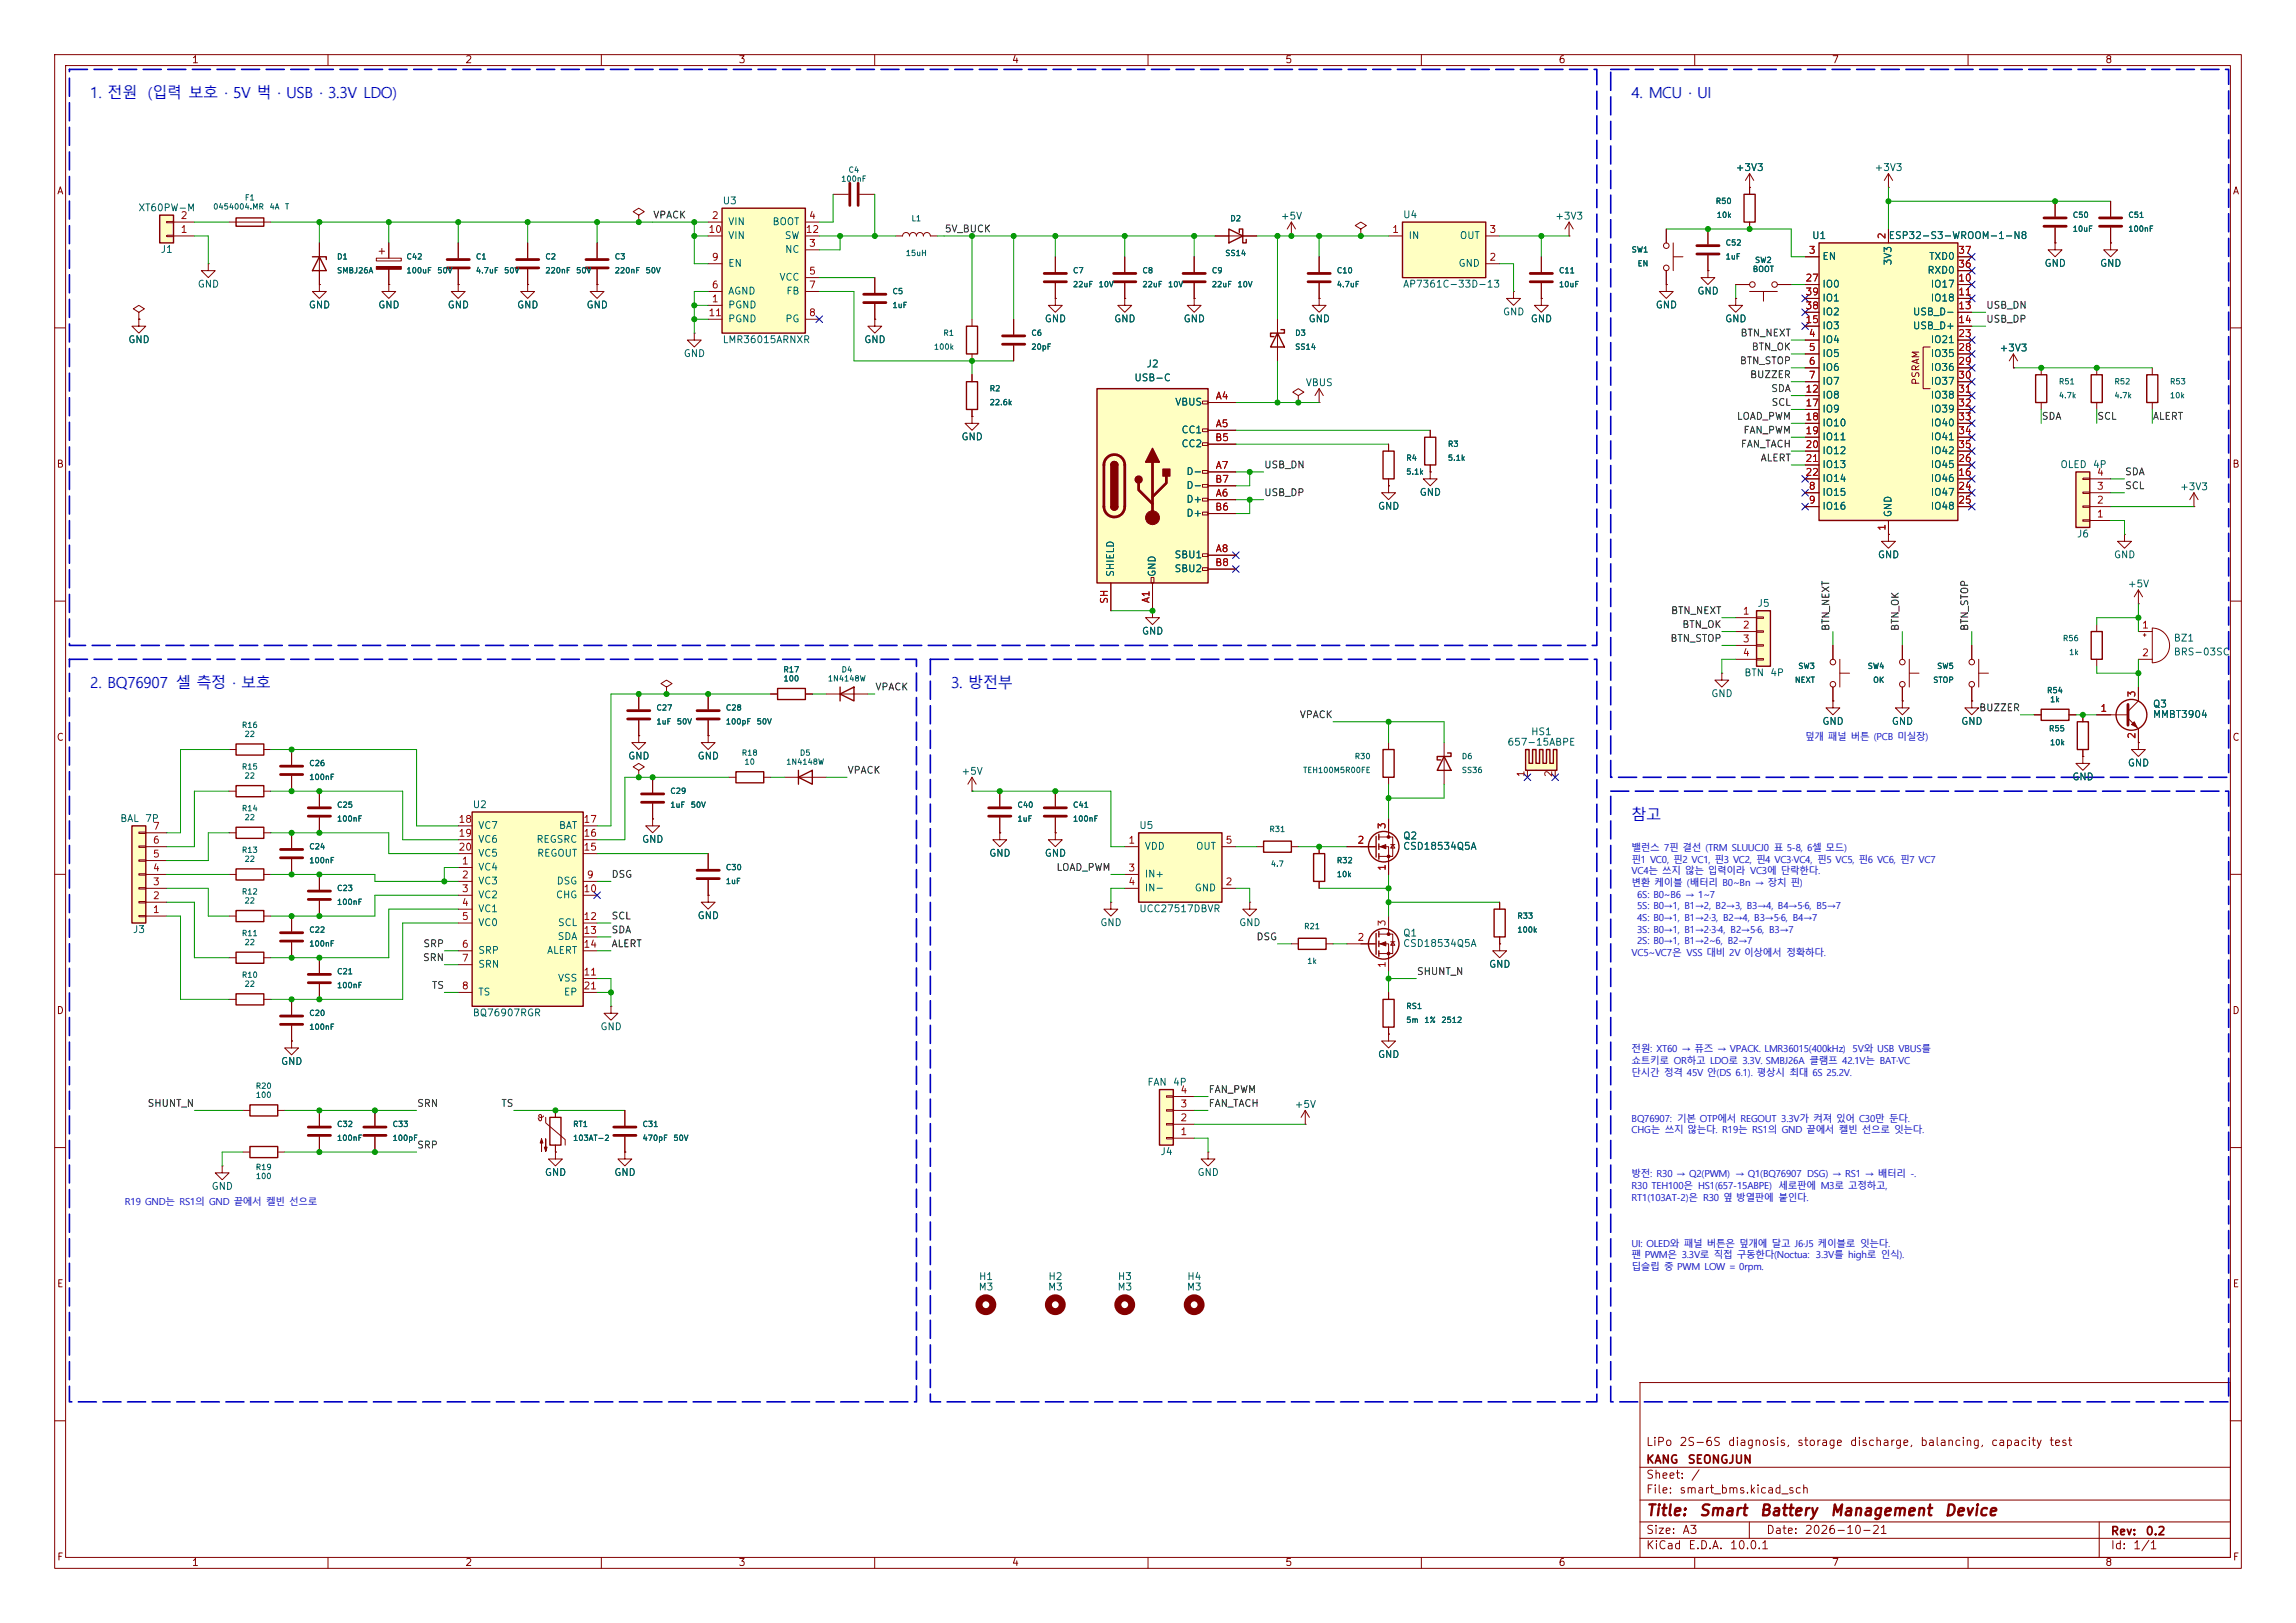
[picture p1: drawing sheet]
<svg xmlns="http://www.w3.org/2000/svg" width="420mm" height="297mm" viewBox="0 0 420 297" stroke-linecap="round" stroke-linejoin="round" font-family="sans-serif">
<defs><g id="words">
<g font-size="2.8" fill="#0000c2">
<text x="16.5" y="17.9">1. 전원</text>
<text x="27" y="17.9">(입력 보호 · 5V 벅 · USB · 3.3V LDO)</text>
<text x="298.4" y="17.9">4. MCU · UI</text>
<text x="16.5" y="125.9">2. BQ76907 셀 측정 · 보호</text>
<text x="174" y="125.9">3. 방전부</text>
<text x="298.4" y="150">참고</text>
</g>
<g font-size="2" fill="#840000">
<text x="301" y="277.9">Title:</text>
<text x="310.6" y="277.9">Smart</text>
<text x="321.7" y="277.9">Battery</text>
<text x="334.6" y="277.9">Management</text>
<text x="355.5" y="277.9">Device</text>
</g>
<g font-size="1.8" fill="#0000c2">
<text x="330.2" y="135.4">덮개 패널 버튼 (PCB 미실장)</text>
<text x="298.4" y="155.8">밸런스 7핀 결선 (TRM SLUUCJ0 표 5-8, 6셀 모드)</text>
<text x="298.4" y="157.9">핀1 VC0, 핀2 VC1, 핀3 VC2, 핀4 VC3·VC4, 핀5 VC5, 핀6 VC6, 핀7 VC7</text>
<text x="298.4" y="160">VC4는 쓰지 않는 입력이라 VC3에 단락한다.</text>
<text x="298.4" y="162.2">변환 케이블 (배터리 B0~Bn → 장치 핀)</text>
<text x="299.5" y="164.3">6S: B0~B6 → 1~7</text>
<text x="299.5" y="166.4">5S: B0→1, B1→2, B2→3, B3→4, B4→5·6, B5→7</text>
<text x="299.5" y="168.6">4S: B0→1, B1→2·3, B2→4, B3→5·6, B4→7</text>
<text x="299.5" y="170.7">3S: B0→1, B1→2·3·4, B2→5·6, B3→7</text>
<text x="299.5" y="172.8">2S: B0→1, B1→2~6, B2→7</text>
<text x="298.4" y="175">VC5~VC7은 VSS 대비 2V 이상에서 정확하다.</text>
<text x="298.4" y="192.6">전원: XT60 → 퓨즈 → VPACK. LMR36015(400kHz)</text>
<text x="298.4" y="194.7">쇼트키로 OR하고 LDO로 3.3V. SMBJ26A 클램프 42.1V는 BAT·VC</text>
<text x="298.4" y="196.9">단시간 정격 45V 안(DS 6.1). 평상시 최대 6S 25.2V.</text>
<text x="338.9" y="192.6">5V와 USB VBUS를</text>
<text x="298.4" y="205.3">BQ76907: 기본 OTP에서 REGOUT 3.3V가 켜져 있어 C30만 둔다.</text>
<text x="298.4" y="207.4">CHG는 쓰지 않는다. R19는 RS1의 GND 끝에서 켈빈 선으로 잇는다.</text>
<text x="298.4" y="215.4">방전: R30 → Q2(PWM) → Q1(BQ76907 DSG) → RS1 → 배터리 -.</text>
<text x="22.9" y="220.5">R19 GND는 RS1의 GND 끝에서 켈빈 선으로</text>
<text x="298.4" y="217.6">R30 TEH100은 HS1(657-15ABPE) 세로판에 M3로 고정하고,</text>
<text x="298.4" y="219.7">RT1(103AT-2)은 R30 옆 방열판에 붙인다.</text>
<text x="298.4" y="228.1">UI: OLED와 패널 버튼은 덮개에 달고 J6·J5 케이블로 잇는다.</text>
<text x="298.4" y="230.3">팬 PWM은 3.3V로 직접 구동한다(Noctua: 3.3V를 high로 인식).</text>
<text x="298.4" y="232.4">딥슬립 중 PWM LOW = 0rpm.</text>
</g>
<g font-size="1.5" fill="#840000">
<text x="301" y="268.2">KANG</text>
<text x="301" y="265">LiPo</text>
<text x="307.1" y="265">2S-6S</text>
<text x="308.6" y="268.2">SEONGJUN</text>
<text x="315.9" y="265">diagnosis,</text>
<text x="328.6" y="265">storage</text>
<text x="338.3" y="265">discharge,</text>
<text x="351.1" y="265">balancing,</text>
<text x="364.1" y="265">capacity</text>
<text x="374.7" y="265">test</text>
<text x="301" y="273.7">File:</text>
<text x="301" y="271">Sheet:</text>
<text x="307.1" y="273.7">smart_bms.kicad_sch</text>
<text x="309.2" y="271">/</text>
<text x="301" y="281.1">Size:</text>
<text x="307.6" y="281.1">A3</text>
<text x="323" y="281.1">Date:</text>
<text x="330" y="281.1">2026-10-21</text>
<text x="386" y="281.3">Rev:</text>
<text x="392.4" y="281.3">0.2</text>
<text x="301" y="283.9">KiCad</text>
<text x="308.7" y="283.9">E.D.A.</text>
<text x="316.3" y="283.9">10.0.1</text>
<text x="386" y="283.9">Id:</text>
<text x="390.1" y="283.9">1/1</text>
</g>
<g font-size="1.3" fill="#840000">
<text x="35" y="11.9">1</text>
<text x="85" y="11.9">2</text>
<text x="135" y="11.9">3</text>
<text x="185" y="11.9">4</text>
<text x="235" y="11.9">5</text>
<text x="285" y="11.9">6</text>
<text x="335" y="11.9">7</text>
<text x="385" y="11.9">8</text>
<text x="10.3" y="35.9">A</text>
<text x="408.3" y="35.9">A</text>
<text x="351.4" y="70.6" transform="rotate(-90 351.4 70.6)">PSRAM</text>
<text x="10.3" y="85.9">B</text>
<text x="408.2" y="85.9">B</text>
<text x="10.3" y="135.9">C</text>
<text x="408.2" y="135.9">C</text>
<text x="10.3" y="185.9">D</text>
<text x="408.2" y="185.9">D</text>
<text x="10.3" y="235.9">E</text>
<text x="408.3" y="235.9">E</text>
<text x="10.3" y="285.9">F</text>
<text x="35" y="286.9">1</text>
<text x="85" y="286.9">2</text>
<text x="135" y="286.9">3</text>
<text x="185" y="286.9">4</text>
<text x="235" y="286.9">5</text>
<text x="285" y="286.9">6</text>
<text x="335" y="286.9">7</text>
<text x="385" y="286.9">8</text>
<text x="408.3" y="285.9">F</text>
</g>
<g font-size="1.3" fill="#006464">
<text x="317.4" y="31.6">+3V3</text>
<text x="342.8" y="31.6">+3V3</text>
<text x="25.2" y="39">XT60PW-M</text>
<text x="132.1" y="37.7">U3</text>
<text x="133.1" y="41.5">VIN</text>
<text x="141.2" y="41.5">BOOT</text>
<text x="234.2" y="40.5">+5V</text>
<text x="256.5" y="40.2">U4</text>
<text x="284.4" y="40.5">+3V3</text>
<text x="29.3" y="46.6">J1</text>
<text x="133.1" y="44">VIN</text>
<text x="143.4" y="44">SW</text>
<text x="143.5" y="46.6">NC</text>
<text x="257.6" y="44">IN</text>
<text x="266.9" y="44">OUT</text>
<text x="331.4" y="44">U1</text>
<text x="333.2" y="47.9">EN</text>
<text x="345.4" y="44">ESP32-S3-WROOM-1-N8</text>
<text x="352.8" y="47.9">TXD0</text>
<text x="36.1" y="52.9">GND</text>
<text x="133.1" y="49.1">EN</text>
<text x="142.5" y="51.7">VCC</text>
<text x="256.5" y="52.9">AP7361C-33D-13</text>
<text x="266.7" y="49.1">GND</text>
<text x="333.2" y="52.9">IO0</text>
<text x="346.3" y="48.7" transform="rotate(-90 346.3 48.7)">3V3</text>
<text x="352.5" y="50.4">RXD0</text>
<text x="353.1" y="52.9">IO17</text>
<text x="373.9" y="49.1">GND</text>
<text x="384" y="49.1">GND</text>
<text x="56.4" y="56.7">GND</text>
<text x="69.1" y="56.7">GND</text>
<text x="81.8" y="56.7">GND</text>
<text x="94.5" y="56.7">GND</text>
<text x="107.2" y="56.7">GND</text>
<text x="133.1" y="56.7">PGND</text>
<text x="133.1" y="54.2">AGND</text>
<text x="133.1" y="59.3">PGND</text>
<text x="143.6" y="59.3">PG</text>
<text x="143.7" y="54.2">FB</text>
<text x="191" y="59.3">GND</text>
<text x="203.7" y="59.3">GND</text>
<text x="216.4" y="59.3">GND</text>
<text x="239.3" y="59.3">GND</text>
<text x="274.8" y="58">GND</text>
<text x="279.9" y="59.3">GND</text>
<text x="302.8" y="56.7">GND</text>
<text x="310.4" y="54.2">GND</text>
<text x="315.5" y="59.3">GND</text>
<text x="333.2" y="58">IO2</text>
<text x="333.2" y="55.5">IO1</text>
<text x="349.8" y="58">USB_D-</text>
<text x="353.1" y="55.5">IO18</text>
<text x="23.4" y="63.1">GND</text>
<text x="125" y="65.6">GND</text>
<text x="132.1" y="63.1">LMR36015ARNXR</text>
<text x="158" y="63.1">GND</text>
<text x="333.2" y="63.1">IO4</text>
<text x="333.2" y="65.6">IO5</text>
<text x="333.2" y="60.6">IO3</text>
<text x="349.8" y="60.6">USB_D+</text>
<text x="353.1" y="63.1">IO21</text>
<text x="353.1" y="65.6">IO35</text>
<text x="365.7" y="64.6">+3V3</text>
<text x="207.4" y="70.1">USB-C</text>
<text x="209.6" y="67.5">J2</text>
<text x="238.7" y="71">VBUS</text>
<text x="333.2" y="68.2">IO6</text>
<text x="333.2" y="70.7">IO7</text>
<text x="353.1" y="68.2">IO36</text>
<text x="353.1" y="70.7">IO37</text>
<text x="214.9" y="74.5">VBUS</text>
<text x="333.2" y="73.3">IO8</text>
<text x="333.2" y="75.8">IO9</text>
<text x="353.1" y="73.3">IO38</text>
<text x="353.1" y="75.8">IO39</text>
<text x="175.8" y="80.9">GND</text>
<text x="216" y="79.6">CC1</text>
<text x="216" y="82.1">CC2</text>
<text x="333.2" y="78.3">IO10</text>
<text x="333.2" y="80.9">IO11</text>
<text x="333.2" y="83.4">IO12</text>
<text x="353.1" y="78.3">IO40</text>
<text x="353.1" y="80.9">IO41</text>
<text x="353.1" y="83.4">IO42</text>
<text x="216.9" y="87.2">D-</text>
<text x="216.9" y="89.8">D-</text>
<text x="333.2" y="86">IO13</text>
<text x="333.2" y="88.5">IO14</text>
<text x="353.1" y="88.5">IO46</text>
<text x="353.1" y="86">IO45</text>
<text x="376.8" y="86">OLED</text>
<text x="382.7" y="86">4P</text>
<text x="216.9" y="92.3">D+</text>
<text x="216.9" y="94.8">D+</text>
<text x="252" y="93.6">GND</text>
<text x="259.6" y="91">GND</text>
<text x="333.2" y="91">IO15</text>
<text x="333.2" y="93.6">IO16</text>
<text x="346.3" y="94.7" transform="rotate(-90 346.3 94.7)">GND</text>
<text x="353.1" y="91">IO47</text>
<text x="353.1" y="93.6">IO48</text>
<text x="398.7" y="90">+3V3</text>
<text x="379.8" y="98.7">J6</text>
<text x="204.1" y="105.7" transform="rotate(-90 204.1 105.7)">SHIELD</text>
<text x="211.7" y="105.7" transform="rotate(-90 211.7 105.7)">GND</text>
<text x="214.7" y="102.5">SBU1</text>
<text x="214.7" y="105">SBU2</text>
<text x="343.4" y="102.5">GND</text>
<text x="386.6" y="102.5">GND</text>
<text x="389.1" y="107.8">+5V</text>
<text x="321.4" y="111.4">J5</text>
<text x="208.8" y="116.4">GND</text>
<text x="397.5" y="117.7">BZ1</text>
<text x="319" y="124.1">BTN</text>
<text x="323.7" y="124.1">4P</text>
<text x="397.5" y="120.2">BRS-03SC</text>
<text x="312.9" y="127.9">GND</text>
<text x="393.7" y="129.8">Q3</text>
<text x="393.7" y="131.7">MMBT3904</text>
<text x="275.6" y="136.8">657-15ABPE</text>
<text x="280" y="134.8">HS1</text>
<text x="333.2" y="132.9">GND</text>
<text x="345.9" y="132.9">GND</text>
<text x="358.6" y="132.9">GND</text>
<text x="114.8" y="139.3">GND</text>
<text x="127.5" y="139.3">GND</text>
<text x="175.8" y="142.1">+5V</text>
<text x="379" y="143.1">GND</text>
<text x="389.1" y="140.6">GND</text>
<text x="86.4" y="148.2">U2</text>
<text x="21.9" y="150.7">BAL</text>
<text x="26.4" y="150.7">7P</text>
<text x="87.4" y="152">VC7</text>
<text x="87.4" y="154.5">VC6</text>
<text x="98" y="154.5">REGSRC</text>
<text x="102.1" y="152">BAT</text>
<text x="117.3" y="154.5">GND</text>
<text x="208.3" y="152">U5</text>
<text x="209.3" y="155.8">VDD</text>
<text x="218.7" y="155.8">OUT</text>
<text x="256.5" y="153.9">Q2</text>
<text x="256.5" y="155.8">CSD18534Q5A</text>
<text x="87.4" y="159.6">VC4</text>
<text x="87.4" y="157.1">VC5</text>
<text x="98.1" y="157.1">REGOUT</text>
<text x="180.8" y="157.1">GND</text>
<text x="191" y="157.1">GND</text>
<text x="209.3" y="160.9">IN+</text>
<text x="87.4" y="162.2">VC3</text>
<text x="87.4" y="164.7">VC2</text>
<text x="87.4" y="167.2">VC1</text>
<text x="101.6" y="164.7">CHG</text>
<text x="101.7" y="162.2">DSG</text>
<text x="208.3" y="167.2">UCC27517DBVR</text>
<text x="209.3" y="163.4">IN-</text>
<text x="218.4" y="163.4">GND</text>
<text x="24.2" y="171">J3</text>
<text x="87.4" y="169.8">VC0</text>
<text x="101.9" y="172.3">SDA</text>
<text x="102" y="169.8">SCL</text>
<text x="127.5" y="168.5">GND</text>
<text x="201.2" y="169.8">GND</text>
<text x="226.6" y="169.8">GND</text>
<text x="256.5" y="171.7">Q1</text>
<text x="256.5" y="173.6">CSD18534Q5A</text>
<text x="87.4" y="174.9">SRP</text>
<text x="87.4" y="177.4">SRN</text>
<text x="100" y="174.9">ALERT</text>
<text x="102" y="179.9">VSS</text>
<text x="272.3" y="177.4">GND</text>
<text x="87.4" y="182.5">TS</text>
<text x="103" y="182.5">EP</text>
<text x="86.4" y="186.3">BQ76907RGR</text>
<text x="109.7" y="188.8">GND</text>
<text x="51.3" y="195.2">GND</text>
<text x="252" y="193.9">GND</text>
<text x="209.8" y="199">FAN</text>
<text x="214.5" y="199">4P</text>
<text x="236.7" y="203">+5V</text>
<text x="99.6" y="215.5">GND</text>
<text x="112.3" y="215.5">GND</text>
<text x="212.2" y="211.7">J4</text>
<text x="218.9" y="215.5">GND</text>
<text x="38.6" y="218">GND</text>
<text x="178.9" y="236.4">M3</text>
<text x="179" y="234.5">H1</text>
<text x="191.6" y="236.4">M3</text>
<text x="191.7" y="234.5">H2</text>
<text x="204.3" y="236.4">M3</text>
<text x="204.4" y="234.5">H3</text>
<text x="217" y="236.4">M3</text>
<text x="217.1" y="234.5">H4</text>
</g>
<g font-size="1.3" fill="#a90000">
<text x="32.9" y="40.4">2</text>
<text x="130.1" y="40.4">2</text>
<text x="147.9" y="40.4">4</text>
<text x="32.9" y="42.9">1</text>
<text x="129.5" y="42.9">10</text>
<text x="147.3" y="42.9">12</text>
<text x="147.9" y="45.5">3</text>
<text x="254.6" y="42.9">1</text>
<text x="272.3" y="42.9">3</text>
<text x="330.8" y="46.7">3</text>
<text x="345.2" y="43.9" transform="rotate(-90 345.2 43.9)">2</text>
<text x="358.1" y="46.7">37</text>
<text x="130.1" y="53.1">6</text>
<text x="130.1" y="48">9</text>
<text x="147.9" y="50.5">5</text>
<text x="147.9" y="53.1">7</text>
<text x="272.3" y="48">2</text>
<text x="330.2" y="51.8">27</text>
<text x="358.1" y="51.8">10</text>
<text x="358.1" y="49.3">36</text>
<text x="129.5" y="58.2">11</text>
<text x="130.1" y="55.6">1</text>
<text x="147.9" y="58.2">8</text>
<text x="330.2" y="59.4">15</text>
<text x="330.2" y="56.9">38</text>
<text x="330.2" y="54.4">39</text>
<text x="358.1" y="54.4">11</text>
<text x="358.1" y="56.9">13</text>
<text x="358.1" y="59.4">14</text>
<text x="330.8" y="62">4</text>
<text x="330.8" y="64.5">5</text>
<text x="358.1" y="62">23</text>
<text x="358.1" y="64.5">28</text>
<text x="330.8" y="67.1">6</text>
<text x="330.8" y="69.6">7</text>
<text x="358.1" y="67.1">29</text>
<text x="358.1" y="69.6">30</text>
<text x="222.3" y="73.4">A4</text>
<text x="330.2" y="72.1">12</text>
<text x="330.2" y="74.7">17</text>
<text x="330.2" y="77.2">18</text>
<text x="358.1" y="72.1">31</text>
<text x="358.1" y="74.7">32</text>
<text x="358.1" y="77.2">33</text>
<text x="222.2" y="81">B5</text>
<text x="222.3" y="78.5">A5</text>
<text x="330.2" y="79.8">19</text>
<text x="330.2" y="82.3">20</text>
<text x="358.1" y="79.8">34</text>
<text x="358.1" y="82.3">35</text>
<text x="222.2" y="88.6">B7</text>
<text x="222.3" y="86.1">A7</text>
<text x="330.2" y="84.8">21</text>
<text x="330.2" y="87.4">22</text>
<text x="330.8" y="89.9">8</text>
<text x="358.1" y="87.4">16</text>
<text x="358.1" y="89.9">24</text>
<text x="358.1" y="84.8">26</text>
<text x="383.5" y="89.9">3</text>
<text x="383.5" y="87.4">4</text>
<text x="222.2" y="93.7">B6</text>
<text x="222.3" y="91.2">A6</text>
<text x="330.8" y="92.5">9</text>
<text x="358.1" y="92.5">25</text>
<text x="383.5" y="95">1</text>
<text x="383.5" y="92.5">2</text>
<text x="222.3" y="101.3">A8</text>
<text x="345.2" y="97.2" transform="rotate(-90 345.2 97.2)">1</text>
<text x="222.2" y="103.9">B8</text>
<text x="202.9" y="110.6" transform="rotate(-90 202.9 110.6)">SH</text>
<text x="210.6" y="110.5" transform="rotate(-90 210.6 110.5)">A1</text>
<text x="318.7" y="112.8">1</text>
<text x="318.7" y="115.3">2</text>
<text x="318.7" y="117.9">3</text>
<text x="391.7" y="115.3">1</text>
<text x="318.7" y="120.4">4</text>
<text x="391.7" y="120.4">2</text>
<text x="384.1" y="130.6">1</text>
<text x="390.9" y="127.7" transform="rotate(-90 390.9 127.7)">3</text>
<text x="390.9" y="135.3" transform="rotate(-90 390.9 135.3)">2</text>
<text x="279.1" y="142.3" transform="rotate(-90 279.1 142.3)">1</text>
<text x="284.2" y="142.3" transform="rotate(-90 284.2 142.3)">2</text>
<text x="27.9" y="154.7">6</text>
<text x="27.9" y="152.1">7</text>
<text x="83.8" y="150.9">18</text>
<text x="83.8" y="153.4">19</text>
<text x="83.8" y="156">20</text>
<text x="106.6" y="156">15</text>
<text x="106.6" y="153.4">16</text>
<text x="106.6" y="150.9">17</text>
<text x="206.3" y="154.7">1</text>
<text x="224.1" y="154.7">5</text>
<text x="248.2" y="154.7">2</text>
<text x="253.7" y="151.8" transform="rotate(-90 253.7 151.8)">3</text>
<text x="27.9" y="159.8">4</text>
<text x="27.9" y="157.2">5</text>
<text x="84.4" y="158.5">1</text>
<text x="84.4" y="161">2</text>
<text x="107.2" y="161">9</text>
<text x="206.3" y="159.8">3</text>
<text x="253.7" y="159.5" transform="rotate(-90 253.7 159.5)">1</text>
<text x="27.9" y="167.4">1</text>
<text x="27.9" y="164.8">2</text>
<text x="27.9" y="162.3">3</text>
<text x="84.4" y="163.6">3</text>
<text x="84.4" y="166.1">4</text>
<text x="106.6" y="163.6">10</text>
<text x="206.3" y="162.3">4</text>
<text x="224.1" y="162.3">2</text>
<text x="84.4" y="168.7">5</text>
<text x="84.4" y="173.7">6</text>
<text x="106.6" y="168.7">12</text>
<text x="106.6" y="171.2">13</text>
<text x="106.6" y="173.7">14</text>
<text x="248.2" y="172.5">2</text>
<text x="253.7" y="169.6" transform="rotate(-90 253.7 169.6)">3</text>
<text x="84.4" y="176.3">7</text>
<text x="106.6" y="178.8">11</text>
<text x="253.7" y="177.2" transform="rotate(-90 253.7 177.2)">1</text>
<text x="84.4" y="181.4">8</text>
<text x="106.6" y="181.4">21</text>
<text x="215.8" y="202.9">3</text>
<text x="215.8" y="200.4">4</text>
<text x="215.8" y="208">1</text>
<text x="215.8" y="205.5">2</text>
</g>
<g font-size="1.3" fill="#0f0f0f">
<text x="119.4" y="40.3">VPACK</text>
<text x="172.7" y="42.8">5V_BUCK</text>
<text x="363.2" y="59.3">USB_DP</text>
<text x="363.2" y="56.8">USB_DN</text>
<text x="318.3" y="61.9">BTN_NEXT</text>
<text x="320.3" y="64.4">BTN_OK</text>
<text x="318.1" y="67">BTN_STOP</text>
<text x="320" y="69.5">BUZZER</text>
<text x="317.6" y="77.1">LOAD_PWM</text>
<text x="323.9" y="72">SDA</text>
<text x="323.9" y="74.6">SCL</text>
<text x="373.4" y="77.1">SDA</text>
<text x="383.5" y="77.1">SCL</text>
<text x="393.7" y="77.1">ALERT</text>
<text x="318.3" y="82.2">FAN_TACH</text>
<text x="318.8" y="79.7">FAN_PWM</text>
<text x="231.1" y="86">USB_DN</text>
<text x="322" y="84.7">ALERT</text>
<text x="388.6" y="87.3">SDA</text>
<text x="388.6" y="89.8">SCL</text>
<text x="231.1" y="91.1">USB_DP</text>
<text x="305.6" y="112.7">BTN_NEXT</text>
<text x="305.4" y="117.8">BTN_STOP</text>
<text x="307.6" y="115.2">BTN_OK</text>
<text x="334.9" y="115.6" transform="rotate(-90 334.9 115.6)">BTN_NEXT</text>
<text x="347.6" y="115.6" transform="rotate(-90 347.6 115.6)">BTN_OK</text>
<text x="360.3" y="115.6" transform="rotate(-90 360.3 115.6)">BTN_STOP</text>
<text x="160" y="126.7">VPACK</text>
<text x="237.6" y="131.7">VPACK</text>
<text x="361.9" y="130.5">BUZZER</text>
<text x="154.9" y="141.9">VPACK</text>
<text x="111.8" y="160.9">DSG</text>
<text x="193.1" y="159.7">LOAD_PWM</text>
<text x="77.3" y="173.6">SRP</text>
<text x="111.8" y="168.6">SCL</text>
<text x="111.8" y="171.1">SDA</text>
<text x="111.8" y="173.6">ALERT</text>
<text x="229.7" y="172.4">DSG</text>
<text x="77.3" y="176.2">SRN</text>
<text x="259.1" y="178.7">SHUNT_N</text>
<text x="78.9" y="181.3">TS</text>
<text x="26.9" y="202.9">SHUNT_N</text>
<text x="76.2" y="202.9">SRN</text>
<text x="91.6" y="202.9">TS</text>
<text x="221" y="200.3">FAN_PWM</text>
<text x="221" y="202.9">FAN_TACH</text>
<text x="76.2" y="210.5">SRP</text>
</g>
<g font-size="1" fill="#006464">
<text x="153.8" y="33.5">100nF</text>
<text x="155.1" y="31.8">C4</text>
<text x="38.9" y="38.6">0454004.MR</text>
<text x="44.7" y="36.9">F1</text>
<text x="49.2" y="38.6">4A</text>
<text x="52" y="38.6">T</text>
<text x="166.6" y="40.7">L1</text>
<text x="225" y="40.7">D2</text>
<text x="313.7" y="37.6">R50</text>
<text x="313.9" y="40.1">10k</text>
<text x="379.1" y="40.1">C50</text>
<text x="389.2" y="40.1">C51</text>
<text x="61.6" y="47.7">D1</text>
<text x="74.3" y="47.7">C42</text>
<text x="87" y="47.7">C1</text>
<text x="99.7" y="47.7">C2</text>
<text x="112.4" y="47.7">C3</text>
<text x="165.6" y="47.1">15uH</text>
<text x="224" y="47.1">SS14</text>
<text x="298.4" y="46.4">SW1</text>
<text x="315.6" y="47.7">1uF</text>
<text x="315.6" y="45.2">C52</text>
<text x="379.1" y="42.6">10uF</text>
<text x="389.2" y="42.6">100nF</text>
<text x="61.6" y="50.3">SMBJ26A</text>
<text x="74.3" y="50.3">100uF</text>
<text x="79.9" y="50.3">50V</text>
<text x="87" y="50.3">4.7uF</text>
<text x="92.1" y="50.3">50V</text>
<text x="99.7" y="50.3">220nF</text>
<text x="105.3" y="50.3">50V</text>
<text x="112.4" y="50.3">220nF</text>
<text x="118" y="50.3">50V</text>
<text x="196.2" y="52.8">22uF</text>
<text x="196.2" y="50.3">C7</text>
<text x="200.9" y="52.8">10V</text>
<text x="208.9" y="52.8">22uF</text>
<text x="208.9" y="50.3">C8</text>
<text x="213.6" y="52.8">10V</text>
<text x="221.6" y="52.8">22uF</text>
<text x="221.6" y="50.3">C9</text>
<text x="226.3" y="52.8">10V</text>
<text x="244.4" y="52.8">4.7uF</text>
<text x="244.4" y="50.3">C10</text>
<text x="285.1" y="52.8">10uF</text>
<text x="285.1" y="50.3">C11</text>
<text x="299.5" y="49">EN</text>
<text x="320.5" y="50">BOOT</text>
<text x="320.9" y="48.4">SW2</text>
<text x="163.2" y="56.6">1uF</text>
<text x="163.2" y="54.1">C5</text>
<text x="170.7" y="64.2">100k</text>
<text x="172.5" y="61.7">R1</text>
<text x="188.6" y="64.2">20pF</text>
<text x="188.6" y="61.7">C6</text>
<text x="236.8" y="61.7">D3</text>
<text x="236.8" y="64.2">SS14</text>
<text x="180.9" y="71.8">R2</text>
<text x="376.5" y="70.6">R51</text>
<text x="386.7" y="70.6">R52</text>
<text x="396.8" y="70.6">R53</text>
<text x="180.9" y="74.4">22.6k</text>
<text x="376.5" y="73.1">4.7k</text>
<text x="386.7" y="73.1">4.7k</text>
<text x="396.8" y="73.1">10k</text>
<text x="264.8" y="82">R3</text>
<text x="257.1" y="87.1">5.1k</text>
<text x="257.1" y="84.5">R4</text>
<text x="264.8" y="84.5">5.1k</text>
<text x="377.2" y="117.6">R56</text>
<text x="143.2" y="123.3">R17</text>
<text x="143.2" y="124.9">100</text>
<text x="151.3" y="124.9">1N4148W</text>
<text x="153.8" y="123.3">D4</text>
<text x="328.2" y="125.2">NEXT</text>
<text x="328.8" y="122.6">SW3</text>
<text x="341.5" y="122.6">SW4</text>
<text x="342.5" y="125.2">OK</text>
<text x="353.5" y="125.2">STOP</text>
<text x="354.2" y="122.6">SW5</text>
<text x="378.4" y="120.1">1k</text>
<text x="120" y="130.3">C27</text>
<text x="132.7" y="130.3">C28</text>
<text x="374.3" y="127.1">R54</text>
<text x="374.9" y="128.7">1k</text>
<text x="44.1" y="133.4">R16</text>
<text x="44.6" y="135.1">22</text>
<text x="120" y="132.8">1uF</text>
<text x="123.7" y="132.8">50V</text>
<text x="132.7" y="132.8">100pF</text>
<text x="138.3" y="132.8">50V</text>
<text x="374.7" y="134.1">R55</text>
<text x="374.9" y="136.6">10k</text>
<text x="44.1" y="141.1">R15</text>
<text x="44.6" y="142.7">22</text>
<text x="56.5" y="143">100nF</text>
<text x="56.5" y="140.4">C26</text>
<text x="135.6" y="138.5">R18</text>
<text x="136.1" y="140.2">10</text>
<text x="143.7" y="140.2">1N4148W</text>
<text x="146.2" y="138.5">D5</text>
<text x="238.3" y="141.7">TEH100M5R00FE</text>
<text x="247.7" y="139.2">R30</text>
<text x="267.3" y="139.2">D6</text>
<text x="267.3" y="141.7">SS36</text>
<text x="44.1" y="148.7">R14</text>
<text x="61.6" y="148">C25</text>
<text x="122.5" y="148">1uF</text>
<text x="122.5" y="145.5">C29</text>
<text x="126.2" y="148">50V</text>
<text x="186" y="148">C40</text>
<text x="196.2" y="148">C41</text>
<text x="44.6" y="150.3">22</text>
<text x="56.5" y="155.7">C24</text>
<text x="61.6" y="150.6">100nF</text>
<text x="186" y="150.6">1uF</text>
<text x="196.2" y="150.6">100nF</text>
<text x="232.1" y="152.5">R31</text>
<text x="44.1" y="156.3">R13</text>
<text x="44.6" y="158">22</text>
<text x="56.5" y="158.2">100nF</text>
<text x="132.7" y="159.5">C30</text>
<text x="232.4" y="158.8">4.7</text>
<text x="244.4" y="160.7">10k</text>
<text x="244.4" y="158.2">R32</text>
<text x="44.1" y="163.9">R12</text>
<text x="44.6" y="165.6">22</text>
<text x="61.6" y="165.8">100nF</text>
<text x="61.6" y="163.3">C23</text>
<text x="132.7" y="162">1uF</text>
<text x="44.1" y="171.5">R11</text>
<text x="44.6" y="173.2">22</text>
<text x="56.5" y="173.4">100nF</text>
<text x="56.5" y="170.9">C22</text>
<text x="238.4" y="170.3">R21</text>
<text x="277.5" y="170.9">100k</text>
<text x="277.5" y="168.4">R33</text>
<text x="44.1" y="179.2">R10</text>
<text x="61.6" y="178.5">C21</text>
<text x="239" y="176.6">1k</text>
<text x="44.6" y="180.8">22</text>
<text x="61.6" y="181.1">100nF</text>
<text x="257.1" y="184.9">RS1</text>
<text x="56.5" y="188.7">100nF</text>
<text x="56.5" y="186.1">C20</text>
<text x="257.1" y="187.4">5m</text>
<text x="260.4" y="187.4">1%</text>
<text x="263.6" y="187.4">2512</text>
<text x="46.7" y="199.5">R20</text>
<text x="46.7" y="201.1">100</text>
<text x="61.6" y="209">100nF</text>
<text x="61.6" y="206.5">C32</text>
<text x="71.7" y="209">100pF</text>
<text x="71.7" y="206.5">C33</text>
<text x="104.7" y="206.5">RT1</text>
<text x="104.7" y="209">103AT-2</text>
<text x="117.4" y="209">470pF</text>
<text x="117.4" y="206.5">C31</text>
<text x="123.1" y="209">50V</text>
<text x="46.7" y="214.3">R19</text>
<text x="46.7" y="216">100</text>
</g>
</g></defs>
<g fill="none" stroke="#840000" stroke-width=".18">
<path d="M10 10h400v277h-400zM12 12h396v273h-396zM60 10v2M110 10v2M160 10v2M210 10v2M260 10v2M310 10v2M360 10v2M205.7 47v2.8M205.7 51.8v2.8M10 60h2"/>
<path d="M408 60h2M10 110h2M391.2 110.5h.1M391.2 108l-.8 1.2M391.2 108l.7 1.2M391.2 108v2.5M408 110h2M10 160h2M408 160h2M10 210h2M408 210h2M300 253h108v32h-108z"/>
<path d="M10 260h2M300 278.5h108M300 274.5h108M300 268.5h108M320 278.5v3M384 278.5v6.5M408 260h2M60 285v2M110 285v2M160 285v2M210 285v2M260 285v2"/>
<path d="M300 281.5h108M310 285v2M360 285v2"/>
</g>
<path d="M203.7 50h4.1M203.7 51.6h4.1" fill="none" stroke="#840000" stroke-width=".51"/>
<path d="M212.1 199.4h2.5v10.2h-2.5z" fill="#ffffc2"/>
<path d="M176.8 59.7h2v5.1h-2zM176.8 69.9h2v5h-2zM212.1 199.4h2.5v10.2h-2.5z" fill="none" stroke="#840000" stroke-width=".25"/>
<g fill="none" stroke="#840000" stroke-width=".18">
<path d="M160 58.4v1.3h1.3l-1.3 1.3-1.3-1.3h1.3M160 58.4h.1M160 50.8v2.8M160 55.6v2.8M177.8 58.4v1.3M185.4 58.4v2.8M177.8 76.2v1.3h1.3l-1.3 1.2-1.3-1.2h1.3M177.8 76.2h.1M177.8 64.8v1.2M177.8 68.6v1.3M177.8 74.9v1.3M185.4 63.2v2.8"/>
<path d="M388.6 97.8v1.3h1.3l-1.3 1.2-1.3-1.2h1.3M388.6 97.8h.1M114.3 203.2v2.8M114.3 208v2.8M213.4 208.2h1.2v.2h-1.2zM213.4 205.6h1.2v.3h-1.2zM213.4 203.1h1.2v.2h-1.2zM213.4 200.5h1.2v.3h-1.2zM214.6 208.3h3.8M214.6 205.7h3.8M214.6 203.2h3.8M214.6 200.7h3.8"/>
<path d="M221 210.8v1.3h1.2l-1.2 1.3-1.3-1.3h1.3M221 210.8h.1"/>
</g>
<path d="M158 53.8h4.1M158 55.4h4.1M183.4 61.5h4.1M183.4 63h4.1M112.3 206.2h4M112.3 207.8h4" fill="none" stroke="#840000" stroke-width=".51"/>
<path d="M86.4 148.6h20.3v35.6h-20.3z" fill="#ffffc2"/>
<path d="M86.4 148.6h20.3v35.6h-20.3z" fill="none" stroke="#840000" stroke-width=".25"/>
<g fill="none" stroke="#840000" stroke-width=".18">
<path d="M83.8 158.8h2.6M83.8 156.2h2.6M83.8 153.7h2.6M83.8 151.1h2.6M106.7 156.2h2.5M106.7 153.7h2.5M106.7 151.1h2.5M83.8 161.3h2.6M83.8 163.8h2.6M83.8 166.4h2.6M83.8 168.9h2.6M83.8 174h2.6"/>
<path d="M83.8 176.5h2.6M106.7 161.3h2.5M106.7 163.8h2.5M106.7 168.9h2.5M106.7 174h2.5M106.7 179.1h2.5M106.7 171.5h2.5M129.5 163.8v1.3h1.3l-1.3 1.3-1.2-1.3h1.2M129.5 163.8h.1M83.8 181.6h2.6M106.7 181.6h2.5"/>
</g>
<path d="M24.1 151.1h2.6v17.8h-2.6z" fill="#ffffc2"/>
<path d="M24.1 151.1h2.6v17.8h-2.6zM45.7 209.8h5.1v2h-5.1z" fill="none" stroke="#840000" stroke-width=".25"/>
<g fill="none" stroke="#840000" stroke-width=".18">
<path d="M401.3 92.7h.1M401.3 90.2l-.7 1.2M401.3 90.2l.8 1.2M401.3 90.2v2.5M25.4 159.9h1.3v.2h-1.3zM25.4 157.4h1.3v.2h-1.3zM25.4 154.8h1.3v.3h-1.3zM25.4 152.3h1.3v.2h-1.3zM26.7 157.5h3.8M26.7 154.9h3.8M26.7 152.4h3.8M25.4 167.5h1.3v.3h-1.3z"/>
<path d="M25.4 165h1.3v.2h-1.3zM25.4 162.4h1.3v.3h-1.3zM26.7 167.6h3.8M26.7 165.1h3.8M26.7 162.6h3.8M26.7 160h3.8M44.4 210.8h1.3M50.8 210.8h1.3"/>
</g>
<path d="M379.7 86.4h2.6v10.1h-2.6z" fill="#ffffc2"/>
<path d="M379.7 86.4h2.6v10.1h-2.6z" fill="none" stroke="#840000" stroke-width=".25"/>
<g fill="none" stroke="#840000" stroke-width=".18">
<path d="M345.4 97.8v1.3h1.3l-1.3 1.2-1.2-1.2h1.2M345.4 97.8h.1M381 95.1h1.3v.3h-1.3zM381 92.6h1.3v.2h-1.3zM381 90h1.3v.3h-1.3zM381 87.5h1.3v.3h-1.3zM382.3 95.3h3.8M382.3 92.7h3.8M382.3 90.2h3.8M382.3 87.6h3.8M391.2 115.6h2.5M392 116.2h.6"/>
<path d="M392.3 116v.5M393.7 114.9a3.2 3.2 0 0 1 3.2 3.2 3.2 3.2 0 0 1-3.2 3.2zM391.2 120.7h2.5M119.4 149.9v1.2h1.2l-1.2 1.3-1.3-1.3h1.3M119.4 149.9h.1M177.8 144.8h.1M177.8 142.2l-.8 1.3M177.8 142.2l.8 1.3M177.8 142.2v2.6M182.9 152.4v1.3h1.2l-1.2 1.2-1.3-1.2h1.3M182.9 152.4h.1M182.9 144.8v2.8"/>
<path d="M182.9 149.6v2.8M193 152.4v1.3h1.3l-1.3 1.2-1.2-1.2h1.2M193 152.4h.1M193 144.8v2.8M193 149.6v2.8M58.4 175.3v2.8M58.4 180.1v2.8M40.6 213.4v1.2h1.3l-1.3 1.3-1.2-1.3h1.2M40.6 213.4h.1"/>
</g>
<path d="M180.8 147.8h4.1M180.8 149.4h4.1M191 147.8h4.1M191 149.4h4.1M56.4 178.3h4.1M56.4 179.8h4.1" fill="none" stroke="#840000" stroke-width=".51"/>
<path d="M332.7 44.5h25.4v50.8h-25.4z" fill="#ffffc2"/>
<g fill="none" stroke="#840000" stroke-width=".25">
<path d="M319 35.6h2.1v5h-2.1zM332.7 44.5h25.4v50.8h-25.4zM392.7 68.6h2v5.1h-2zM251.7 153v3.8M252.2 152.7v1M252.2 154.4v1M252.2 156.2v1M273.3 166.4h2v5.1h-2z"/>
<circle cx="253.1" cy="154.9" r="2.79"/>
</g>
<g fill="none" stroke="#840000" stroke-width=".18">
<path d="M320 34.3h.1M320 31.8v3.8M320 31.8l-.7 1.2M320 31.8l.8 1.2M345.4 34.3h.1M345.4 31.8v2.5M345.4 31.8l-.7 1.2M345.4 31.8l.8 1.2M109.2 52.1v1.2h1.3l-1.3 1.3-1.3-1.3h1.3M109.2 52.1h.1M109.2 44.5v2.7M109.2 49.3v2.8"/>
<path d="M320 40.6v1.3M330.2 47h2.5M330.2 52.1h2.5M330.2 54.6h2.5M330.2 57.2h2.5M330.2 59.7h2.5M345.4 41.9v2.6M358.1 47h2.6M358.1 52.1h2.6M358.1 54.6h2.6M358.1 57.2h2.6M358.1 59.7h2.6"/>
<path d="M358.1 49.5h2.6M330.2 62.2h2.5M330.2 64.8h2.5M330.2 67.3h2.5M330.2 69.9h2.5M330.2 72.4h2.5M330.2 74.9h2.5M330.2 77.5h2.5M353.1 63.5h-1.3v7.6h1.3M358.1 62.2h2.6M358.1 64.8h2.6M358.1 67.3h2.6"/>
<path d="M358.1 69.9h2.6M358.1 72.4h2.6M358.1 74.9h2.6M358.1 77.5h2.6M393.7 67.3v1.3M393.7 73.7v1.2M330.2 90.2h2.5M330.2 92.7h2.5M330.2 87.6h2.5M330.2 80h2.5M330.2 82.6h2.5M330.2 85.1h2.5"/>
<path d="M345.4 95.3v2.5M358.1 90.2h2.6M358.1 92.7h2.6M358.1 87.6h2.6M358.1 80h2.6M358.1 82.6h2.6M358.1 85.1h2.6M335.3 118.1v2.6M315 123.2v1.3h1.2l-1.2 1.2-1.3-1.2h1.3M315 123.2h.1M335.3 125.7v2.6M336.5 123.2h1.8"/>
<path d="M336.5 120.7v5M246.4 154.9h5.3M252.2 153.2h2.6v3.5h-2.6M252.2 154.9h1.8v5.1M254 149.9v3.3M254.4 154.6h.7M254.8 154.6l.3 .6h-.7zM274.3 165.1v1.3M274.3 171.5v1.2"/>
<circle cx="335.3" cy="125.2" r=".51"/>
<circle cx="335.3" cy="121.2" r=".51"/>
</g>
<path d="M107.2 47.5h4.1M107.2 49h4.1" fill="none" stroke="#840000" stroke-width=".51"/>
<g fill="#840000" stroke="#840000" stroke-width=".18">
<path d="M252.5 154.9l1-.3v.7z"/>
<circle cx="254" cy="153.2" r=".25"/>
<circle cx="254" cy="156.7" r=".25"/>
</g>
<g fill="#ffffc2">
<path d="M279.1 137.2h.6v2.5h.6v-2.5h.7v2.5h.6l-.6 1.3h-1.9z"/>
<path d="M281.6 137.2h.6v2.5h.7v-2.5h.6v2.5h.6v-2.5h.7v3.8h-3.8l.6-1.3z"/>
</g>
<path d="M253 82.6h2v5h-2zM279.1 137.2h.6v2.5h.6v-2.5h.7v2.5h.6v-2.5h.6v2.5h.7v-2.5h.6v2.5h.6v-2.5h.7v3.8h-5.7z" fill="none" stroke="#840000" stroke-width=".25"/>
<path d="M254 88.9v1.3h1.3l-1.3 1.2-1.3-1.2h1.3M254 88.9h.1M254 81.3v1.3M254 87.6v1.3M261.6 86.4v1.2h1.3l-1.3 1.3-1.3-1.3h1.3M261.6 86.4h.1M279.4 141v1.2M284.5 141v1.2M274.3 172.7v1.3h1.3l-1.3 1.3-1.3-1.3h1.3M274.3 172.7h.1" fill="none" stroke="#840000" stroke-width=".18"/>
<path d="M321.3 111.8h2.5v10.1h-2.5z" fill="#ffffc2"/>
<g fill="none" stroke="#840000" stroke-width=".25">
<path d="M43.2 39.9h5.1v1.5h-5.1zM224.8 41.9l2.5 1.3-2.5 1.3zM226.7 42.5v-.6h.6v2.6h.7v-.7M372.4 68.6h2v5.1h-2zM382.5 68.6h2.1v5.1h-2.1zM321.3 111.8h2.5v10.1h-2.5zM253 137.2h2v5h-2zM264.2 138.4l1.2 2.6h-2.5zM264.8 137.8h.6v.6h-2.5v.7h.6M231.1 153.9h5.1v2.1h-5.1z"/>
<circle cx="389.9" cy="130.8" r="2.82"/>
</g>
<g fill="none" stroke="#840000" stroke-width=".18">
<path d="M375.9 36.8v2.8M386.1 36.8v2.8M41.9 40.6h7.6M205.7 54.6v1.3h1.3l-1.3 1.3-1.2-1.3h1.2M205.7 54.6h.1M218.4 54.6v1.3h1.3l-1.3 1.3-1.2-1.3h1.2M218.4 54.6h.1M218.4 47v2.8M218.4 51.8v2.8M222.2 43.2h7.7M276.9 53.3v1.3h1.2l-1.2 1.3-1.3-1.3h1.3M276.9 53.3h.1"/>
<path d="M281.9 54.6v1.3h1.3l-1.3 1.3-1.2-1.3h1.2M281.9 54.6h.1M281.9 47v2.8M281.9 51.8v2.8M287 43.2h.1M287 40.6l-.7 1.3M287 40.6l.8 1.3M287 40.6v2.6M304.8 52.1v1.2h1.3l-1.3 1.3-1.3-1.3h1.3M304.8 52.1h.1M304.8 41.9v2.6M304.8 49.5v2.6"/>
<path d="M306.1 47h1.7M306.1 44.5v5M312.4 49.5v1.3h1.3l-1.3 1.3-1.3-1.3h1.3M312.4 49.5h.1M312.4 41.9v2.8M312.4 46.7v2.8M317.5 54.6v1.3h1.3l-1.3 1.3-1.3-1.3h1.3M317.5 54.6h.1M317.5 52.1h2.5M320 53.3h5.1M322.6 53.3v1.8M325.1 52.1h2.6"/>
<path d="M375.9 44.5v1.2h1.3l-1.3 1.3-1.3-1.3h1.3M375.9 44.5h.1M375.9 41.7v2.8M386.1 44.5v1.2h1.2l-1.2 1.3-1.3-1.3h1.3M386.1 44.5h.1M386.1 41.7v2.8M368.3 67.3h.1M368.3 64.8l-.8 1.2M368.3 64.8l.8 1.2M368.3 64.8v2.5M373.4 67.3v1.3M373.4 73.7v1.2"/>
<path d="M383.5 67.3v1.3M383.5 73.7v1.2M317.5 113h3.8M317.5 115.6h3.8M317.5 118.1h3.8M321.3 112.9h1.3v.3h-1.3zM321.3 115.4h1.3v.3h-1.3zM321.3 118h1.3v.2h-1.3zM254 135.9v1.3M264.2 135.9v7.6M317.5 120.7h3.8M321.3 120.5h1.3v.3h-1.3z"/>
<path d="M381 138.4v1.3h1.3l-1.3 1.3-1.3-1.3h1.3M381 138.4h.1M383.5 130.8h5.8M389.3 131.4l1.9 2v2.5M391.2 125.7v2.6l-1.9 1.9M229.9 154.9h1.2M236.2 154.9h1.3M254 142.2v1.3"/>
<circle cx="304.8" cy="45" r=".51"/>
<circle cx="304.8" cy="49" r=".51"/>
<circle cx="320.5" cy="52.1" r=".51"/>
<circle cx="324.6" cy="52.1" r=".51"/>
</g>
<path d="M373.9 39.9h4.1M384 39.9h4.1M216.4 50h4.1M216.4 51.6h4.1M279.9 50h4.1M279.9 51.6h4.1M310.4 45h4.1M310.4 46.5h4.1M373.9 41.4h4.1M384 41.4h4.1M389.3 128.9v3.8" fill="none" stroke="#840000" stroke-width=".51"/>
<path d="M389.9 132.6l.5-.5 .5 1z" fill="#840000" stroke="#840000" stroke-width=".18"/>
<path d="M29.2 39.4h2.5v5.1h-2.5z" fill="#ffffc2"/>
<g fill="none" stroke="#840000" stroke-width=".25">
<path d="M29.2 39.4h2.5v5.1h-2.5zM57.1 47h2.6v.5M58.4 47l1.3 2.5h-2.6zM233.7 61l1.2 2.5h-2.5zM234.3 60.3h.6v.7h-2.5v.6h.6M260.6 80h2v5.1h-2zM43.2 136.1h5.1v2.1h-5.1zM43.2 151.4h5.1v2h-5.1zM43.2 143.8h5.1v2h-5.1zM43.2 159h5.1v2h-5.1zM134.6 141.2h5.1v2.1h-5.1zM146 142.2l2.6-1.2v2.5z"/>
<path d="M146 141v2.5M43.2 166.6h5.1v2.1h-5.1zM43.2 174.2h5.1v2.1h-5.1zM237.5 171.7h5.1v2h-5.1zM43.2 181.9h5.1v2h-5.1zM253 182.9h2v5.1h-2zM45.7 202.2h5.1v2h-5.1zM100.6 204.5h2v5.1h-2z"/>
</g>
<g fill="none" stroke="#840000" stroke-width=".18">
<path d="M25.4 58.4v1.3h1.3l-1.3 1.3-1.3-1.3h1.3M25.4 58.4h.1M25.4 57.2l1-.7-1-.6-1 .6 1 .7v1.2M30.5 43.1h1.2v.2h-1.2zM30.5 40.5h1.2v.3h-1.2zM31.7 43.2h3.9M31.7 40.6h3.9M38.1 48.3v1.2h1.3l-1.3 1.3-1.3-1.3h1.3M38.1 48.3h.1M58.4 52.1v1.2h1.3l-1.3 1.3-1.3-1.3h1.3M58.4 52.1h.1M58.4 44.5v7.6"/>
<path d="M68.8 47.2h4.6v.6h-4.6zM69.3 46h1.1M69.8 45.5v1M71.1 52.1v1.2h1.3l-1.3 1.3-1.3-1.3h1.3M71.1 52.1h.1M71.1 44.5v2.7M71.1 49.3v2.8M83.8 52.1v1.2h1.3l-1.3 1.3-1.3-1.3h1.3M83.8 52.1h.1M83.8 44.5v2.7M83.8 49.3v2.8M163.8 43.2h1.3a.64 .64 0 0 1 .6-.7 .64 .64 0 0 1 .7 .7 .64 .64 0 0 1 .6-.7 .64 .64 0 0 1 .6 .7 .64 .64 0 0 1 .7-.7 .64 .64 0 0 1 .6 .7 .64 .64 0 0 1 .6-.7 .64 .64 0 0 1 .7 .7h1.2"/>
<path d="M193 54.6v1.3h1.3l-1.3 1.3-1.2-1.3h1.2M193 54.6h.1M193 47v2.8M193 51.8v2.8M233.7 58.4v7.6M236.2 43.2h.1M236.2 40.6l-.7 1.3M236.2 40.6l.8 1.3M236.2 40.6v2.6M241.3 54.6v1.3h1.3l-1.3 1.3-1.3-1.3h1.3M241.3 54.6h.1M241.3 47v2.8"/>
<path d="M241.3 51.8v2.8M248.9 41.9l1-.6-1-.7-1 .7 1 .6v1.3M248.9 43.2h.1M237.5 72.4l1-.6-1-.7-1 .7 1 .6v1.3M237.5 73.7h.1M241.3 73.7h.1M241.3 71.1l-.8 1.3M241.3 71.1l.8 1.3M241.3 71.1v2.6M261.6 78.7v1.3M261.6 85.1v1.3M41.9 137.2h1.3"/>
<path d="M48.3 137.2h1.2M53.3 137.2v2.8M116.8 134.6v1.3h1.3l-1.3 1.3-1.2-1.3h1.2M116.8 134.6h.1M116.8 127v2.8M116.8 131.8v2.8M121.9 125.7l1-.6-1-.6-1 .6 1 .6v1.3M121.9 127h.1M129.5 134.6v1.3h1.3l-1.3 1.3-1.2-1.3h1.2M129.5 134.6h.1M129.5 127v2.8M129.5 131.8v2.8"/>
<path d="M41.9 152.4h1.3M41.9 144.8h1.3M48.3 152.4h1.2M48.3 144.8h1.2M53.3 142v2.8M53.3 152.4v2.8M53.3 157.2v2.8M58.4 144.8v2.8M58.4 149.6v2.8M116.8 141l1.1-.7-1.1-.6-1 .6 1 .7v1.2M116.8 142.2h.1M119.4 142.2v2.8"/>
<path d="M119.4 147.1v2.8M129.5 156.2v2.8M133.3 142.2h1.3M139.7 142.2h1.3M143.5 142.2h7.6M41.9 160h1.3M41.9 167.6h1.3M41.9 175.3h1.3M48.3 160h1.2M48.3 167.6h1.2M48.3 175.3h1.2M53.3 167.6v2.8"/>
<path d="M53.3 172.5v2.8M58.4 160v2.8M58.4 164.8v2.8M129.5 161v2.8M203.2 165.1v1.3h1.3l-1.3 1.2-1.3-1.2h1.3M203.2 165.1h.1M228.6 165.1v1.3h1.3l-1.3 1.2-1.3-1.2h1.3M228.6 165.1h.1M236.2 172.7h1.3M242.6 172.7h1.2M41.9 182.9h1.3M48.3 182.9h1.2"/>
<path d="M53.3 190.5v1.3h1.3l-1.3 1.2-1.2-1.2h1.2M53.3 190.5h.1M53.3 182.9v2.8M53.3 187.7v2.8M111.8 184.2v1.2h1.2l-1.2 1.3-1.3-1.3h1.3M111.8 184.2h.1M254 189.2v1.3h1.3l-1.3 1.3-1.3-1.3h1.3M254 189.2h.1M254 181.6v1.3M254 188v1.2M44.4 203.2h1.3M50.8 203.2h1.3"/>
<path d="M58.4 203.2v2.8M58.4 208v2.8M68.6 203.2v2.8M68.6 208v2.8M98.4 204.6l.1 .2M99.4 204.2l-.3 .3h-.4l-.1-.3 .1-.2h.2l.1 .1 .1 .8-.3 .2-.2-.2M99.8 204.5v1l3.6 3v1.1M101.6 210.8v1.3h1.3l-1.3 1.3-1.3-1.3h1.3M101.6 210.8h.1M101.6 203.2v1.3M101.6 209.6v1.2M114.3 210.8v1.3h1.3l-1.3 1.3-1.3-1.3h1.3"/>
<path d="M114.3 210.8h.1M238.8 205.7h.1M238.8 203.2l-.8 1.3M238.8 203.2l.7 1.3M238.8 203.2v2.5"/>
</g>
<g fill="none" stroke="#840000" stroke-width=".51">
<path d="M81.8 47.5h4.1M81.8 49h4.1M191 50h4.1M191 51.6h4.1M239.3 50h4M239.3 51.6h4M114.8 130h4.1M114.8 131.6h4.1M127.5 130h4.1M127.5 131.6h4.1M51.3 155.4h4.1M51.3 157h4.1"/>
<path d="M51.3 140.2h4.1M51.3 141.7h4.1M56.4 147.8h4.1M56.4 149.4h4.1M117.3 145.3h4.1M117.3 146.8h4.1M127.5 159.3h4.1M51.3 170.7h4.1M51.3 172.2h4.1M56.4 163.1h4.1M56.4 164.6h4.1M127.5 160.8h4.1"/>
<path d="M51.3 185.9h4.1M51.3 187.5h4.1M56.4 207.8h4.1M56.4 206.2h4.1M66.5 207.8h4.1M66.5 206.2h4.1"/>
</g>
<g fill="#840000" stroke="#840000" stroke-width=".18">
<path d="M68.8 48.8h4.6v.5h-4.6z"/>
<path d="M99.1 208.4l.2 .8h-.5l.3-.8v2.3z"/>
<path d="M99.8 208.4v2.3l-.2-.8h.5l-.3 .8z"/>
</g>
<path d="M200.7 71.1h20.3v35.6h-20.3z" fill="#ffffc2"/>
<g fill="none" stroke="#840000" stroke-width=".18">
<path d="M152.4 35.6h2.8M157.2 35.6h2.8M220 73.4h1v.5h-1zM220 78.5h1v.5h-1zM221 73.7h5.1M221 78.7h5.1M220 81h1v.5h-1zM220 86.1h1v.5h-1zM220 88.6h1v.6h-1zM220 91.2h1v.5h-1zM220 93.7h1v.5h-1zM221 91.4h5.1"/>
<path d="M221 86.4h5.1M221 81.3h5.1M221 94h5.1M221 88.9h5.1M203.2 106.7v5.1M210.6 105.7h.5v1h-.5zM210.8 111.8v1.2h1.3l-1.3 1.3-1.3-1.3h1.3M210.8 111.8h.1M210.8 106.7v5.1M220 101.3h1v.6h-1zM220 103.9h1v.5h-1zM221 101.6h5.1"/>
<path d="M221 104.1h5.1M151.1 127h7.6"/>
</g>
<path d="M200.7 71.1h20.3v35.6h-20.3zM203.2 85.1a.64 .64 0 0 1 .6-.6 .64 .64 0 0 1 .7 .6M203.2 92.7a.64 .64 0 0 0 .6 .6 .64 .64 0 0 0 .7-.6M153.7 127l2.5-1.3v2.6zM153.7 125.7v2.6" fill="none" stroke="#840000" stroke-width=".25"/>
<path d="M155.4 33.5v4.1M157 33.5v4.1M202.5 83.8a1.9 1.9 0 0 1 2.1-.5 1.9 1.9 0 0 1 1.1 1.8v7.6a1.91 1.91 0 0 1-1.9 1.9 1.91 1.91 0 0 1-1.9-1.9v-7.8l.2-.6zM208.3 88.4v1.3l2.5 2.5M210.8 84.6v10.1M213.4 87.1v1.3l-2.6 2.5" fill="none" stroke="#840000" stroke-width=".51"/>
<g fill="#840000" stroke="#840000" stroke-width=".25">
<path d="M203.2 85.1h1.3v7.6h-1.3z"/>
<path d="M203.4 84.6a.64 .64 0 0 1 .7-.1 .64 .64 0 0 1 .4 .6h-1.3z"/>
<path d="M203.2 92.7h1.3a.64 .64 0 0 1-.7 .6 .64 .64 0 0 1-.6-.6z"/>
<path d="M210.8 82l1.3 2.6h-2.6z"/>
<path d="M212.7 85.9h1.3v1.2h-1.3z"/>
<circle cx="208.3" cy="87.8" r=".63"/>
</g>
<circle cx="210.8" cy="94.7" r="1.27" fill="#840000" stroke="#840000" stroke-width=".18"/>
<path d="M256.5 40.6h15.3v10.2h-15.3z" fill="#ffffc2"/>
<path d="M256.5 40.6h15.3v10.2h-15.3z" fill="none" stroke="#840000" stroke-width=".25"/>
<path d="M254 43.2h2.5M271.8 43.2h2.5M271.8 48.3h2.5M127 61v1.2h1.3l-1.3 1.3-1.3-1.3h1.3M127 61h.1" fill="none" stroke="#840000" stroke-width=".18"/>
<path d="M132.1 38.1h15.2v22.9h-15.2z" fill="#ffffc2"/>
<path d="M132.1 38.1h15.2v22.9h-15.2zM142.2 126h5.1v2h-5.1z" fill="none" stroke="#840000" stroke-width=".25"/>
<g fill="none" stroke="#840000" stroke-width=".18">
<path d="M116.8 39.4l1.1-.7-1.1-.6-1 .6 1 .7v1.2M96.5 52.1v1.2h1.3l-1.3 1.3-1.3-1.3h1.3M96.5 52.1h.1M96.5 44.5v2.7M96.5 49.3v2.8M116.8 40.6h.1M129.5 55.9h2.6M129.5 40.6h2.6M129.5 53.3h2.6M129.5 58.4h2.6M129.5 48.3h2.6M129.5 43.2h2.6"/>
<path d="M147.3 40.6h2.6M147.3 45.7h2.6M147.3 50.8h2.6M147.3 53.3h2.6M147.3 58.4h2.6M147.3 43.2h2.6M141 127h1.2M147.3 127h1.3M391.2 135.9v1.3h1.2l-1.2 1.2-1.3-1.2h1.3M391.2 135.9h.1"/>
</g>
<path d="M94.5 47.5h4.1M94.5 49h4.1" fill="none" stroke="#840000" stroke-width=".51"/>
<path d="M208.3 152.4h15.2v12.7h-15.2z" fill="#ffffc2"/>
<g fill="none" stroke="#840000" stroke-width=".25">
<path d="M382.5 115.6h2.1v5.1h-2.1zM373.4 129.8h5.1v2h-5.1zM380 132.1h2v5.1h-2zM208.3 152.4h15.2v12.7h-15.2zM240.3 156.2h2v5.1h-2zM251.7 170.8v3.8M252.2 170.4v1.1M252.2 172.2v1M252.2 174v1"/>
<circle cx="253.1" cy="172.7" r="2.79"/>
</g>
<g fill="none" stroke="#840000" stroke-width=".18">
<path d="M320 34.3h.1M320 34.3v1.3M375.9 36.8v2.8M386.1 36.8v2.8M25.4 58.4h.1M58.4 52.1h.1M58.4 44.5v2.5M58.4 49.5v2.6M71.1 52.1h.1M71.1 44.5v2.7M71.1 49.3v2.8M83.8 52.1h.1"/>
<path d="M83.8 44.5v2.7M83.8 49.3v2.8M96.5 52.1h.1M96.5 44.5v2.7M96.5 49.3v2.8M109.2 52.1h.1M109.2 44.5v2.7M109.2 49.3v2.8M160 58.4h.1M160 50.8v2.8M160 55.6v2.8M185.4 58.4v2.8"/>
<path d="M193 54.6h.1M193 47v2.8M193 51.8v2.8M205.7 54.6h.1M205.7 47v2.8M205.7 51.8v2.8M218.4 54.6h.1M218.4 47v2.8M218.4 51.8v2.8M222.2 43.2h2.6M227.3 43.2h2.6M233.7 58.4v2.6"/>
<path d="M241.3 54.6h.1M241.3 47v2.8M241.3 51.8v2.8M281.9 54.6h.1M281.9 47v2.8M281.9 51.8v2.8M304.8 52.1h.1M304.8 41.9v2.6M304.8 49.5v2.6M312.4 49.5h.1M312.4 41.9v2.8M312.4 46.7v2.8"/>
<path d="M317.5 54.6h.1M317.5 52.1h2.5M320 40.6v1.3M325.1 52.1h2.6M330.2 52.1h2.5M330.2 47h2.5M330.2 54.6h2.5M330.2 57.2h2.5M330.2 59.7h2.5M345.4 41.9v2.6M358.1 52.1h2.6M358.1 47h2.6"/>
<path d="M358.1 54.6h2.6M358.1 57.2h2.6M358.1 59.7h2.6M358.1 49.5h2.6M375.9 44.5h.1M375.9 41.7v2.8M386.1 44.5h.1M386.1 41.7v2.8M177.8 76.2h.1M177.8 68.6v1.3M177.8 74.9v1.3M185.4 63.2v2.8"/>
<path d="M221 73.7h5.1M221 78.7h5.1M233.7 63.5v2.5M261.6 78.7v1.3M330.2 62.2h2.5M330.2 64.8h2.5M330.2 67.3h2.5M330.2 69.9h2.5M330.2 72.4h2.5M330.2 74.9h2.5M330.2 77.5h2.5M358.1 62.2h2.6"/>
<path d="M358.1 64.8h2.6M358.1 67.3h2.6M358.1 69.9h2.6M358.1 72.4h2.6M358.1 74.9h2.6M358.1 77.5h2.6M368.3 67.3h.1M221 91.4h5.1M221 86.4h5.1M221 81.3h5.1M221 94h5.1M221 88.9h5.1"/>
<path d="M254 88.9h.1M254 81.3v1.3M254 87.6v1.3M261.6 86.4h.1M261.6 85.1v1.3M330.2 90.2h2.5M330.2 92.7h2.5M330.2 87.6h2.5M330.2 80h2.5M330.2 82.6h2.5M330.2 85.1h2.5M345.4 97.8h.1"/>
<path d="M345.4 95.3v2.5M358.1 90.2h2.6M358.1 92.7h2.6M358.1 87.6h2.6M358.1 80h2.6M358.1 82.6h2.6M358.1 85.1h2.6M203.2 106.7v5.1M210.8 111.8h.1M210.8 106.7v5.1M221 101.6h5.1M221 104.1h5.1"/>
<path d="M335.3 118.1v2.6M348 118.1v2.6M360.7 118.1v2.6M383.5 114.3v1.3M53.3 137.2v2.8M116.8 134.6h.1M116.8 127v2.8M116.8 131.8v2.8M121.9 127h.1M129.5 134.6h.1M129.5 127v2.8M129.5 131.8v2.8"/>
<path d="M141 127h1.2M147.3 127h1.3M335.3 128.3v1.2h1.2l-1.2 1.3-1.3-1.3h1.3M335.3 128.3h.1M335.3 125.7v2.6M348 128.3v1.2h1.2l-1.2 1.3-1.3-1.3h1.3M348 128.3h.1M348 125.7v2.6M349.2 123.2h1.8M349.2 120.7v5M360.7 128.3v1.2h1.2l-1.2 1.3-1.3-1.3h1.3M360.7 128.3h.1"/>
<path d="M360.7 125.7v2.6M361.9 123.2h1.8M361.9 120.7v5M372.1 130.8h1.3M378.5 130.8h1.2M381 138.4h.1M381 130.8v1.3M381 137.2v1.2M383.5 120.7v1.2M383.5 130.8h2.6M391.2 135.9h.1M391.2 125.7v2.6"/>
<path d="M391.2 133.4v2.5M53.3 142v2.8M53.3 152.4v2.8M53.3 157.2v2.8M58.4 144.8v2.8M58.4 149.6v2.8M116.8 142.2h.1M119.4 149.9h.1M119.4 142.2v2.8M119.4 147.1v2.8M129.5 156.2v2.8M182.9 152.4h.1"/>
<path d="M182.9 144.8v2.8M182.9 149.6v2.8M193 152.4h.1M193 144.8v2.8M193 149.6v2.8M205.7 154.9h2.6M223.5 154.9h2.6M241.3 154.9v1.3M246.4 154.9h5.1M254 149.9v2.5M254 157.5v2.5M53.3 167.6v2.8"/>
<path d="M53.3 172.5v2.8M58.4 160v2.8M58.4 164.8v2.8M58.4 175.3v2.8M129.5 163.8h.1M129.5 161v2.8M205.7 162.6h2.6M205.7 160h2.6M223.5 162.6h2.6M241.3 161.3v1.3M246.4 172.7h5.3M252.2 170.9h2.6v3.6h-2.6"/>
<path d="M252.2 172.7h1.8v5.1M254 167.6v3.3M254.4 172.3h.7M254.8 172.3l.3 .7h-.7zM274.3 172.7h.1M274.3 165.1v1.3M274.3 171.5v1.2M53.3 190.5h.1M53.3 182.9v2.8M53.3 187.7v2.8M58.4 180.1v2.8M254 189.2h.1"/>
<path d="M254 181.6v1.3M254 188v1.2M58.4 203.2v2.8M58.4 208v2.8M68.6 203.2v2.8M68.6 208v2.8M101.6 210.8h.1M101.6 203.2v1.3M101.6 209.6v1.2M114.3 210.8h.1M114.3 203.2v2.8M114.3 208v2.8"/>
<circle cx="348" cy="125.2" r=".51"/>
<circle cx="348" cy="121.2" r=".51"/>
<circle cx="360.7" cy="125.2" r=".51"/>
<circle cx="360.7" cy="121.2" r=".51"/>
</g>
<g fill="none" stroke="#840000" stroke-width="1.3">
<circle cx="180.3" cy="238.8" r="1.27"/>
<circle cx="193" cy="238.8" r="1.27"/>
<circle cx="205.7" cy="238.8" r="1.27"/>
<circle cx="218.4" cy="238.8" r="1.27"/>
</g>
<g fill="#840000" stroke="#840000" stroke-width=".18">
<path d="M252.5 172.7l1-.4v.8z"/>
<circle cx="254" cy="170.9" r=".25"/>
<circle cx="254" cy="174.5" r=".25"/>
</g>
<g fill="none" stroke="#009600" stroke-width=".18">
<path d="M152.4 35.6v5h-2.5M160 35.6v7.6M345.4 36.8h40.7M345.4 34.3v7.6M35.6 43.2h2.5v5.1M35.6 40.6h6.3M49.5 40.6h80M58.4 40.6v3.9M71.1 40.6v3.9M83.8 40.6v3.9M96.5 40.6v3.9M109.2 40.6v3.9"/>
<path d="M127 43.2h2.5M127 40.6v7.7h2.5M127 55.9h2.5M127 58.4h2.5M129.5 53.3h-2.5v7.7M149.9 43.2h13.9M149.9 53.3h6.3v12.7h29.2M149.9 50.8h10.1M153.7 43.2v2.5h-3.8M171.4 43.2h50.8M177.8 43.2v15.2M185.4 43.2v15.2"/>
<path d="M193 43.2v3.8M205.7 43.2v3.8M218.4 43.2v3.8M229.9 43.2h24.1M233.7 43.2v15.2M241.3 43.2v3.8M274.3 43.2h12.7M274.3 48.3h2.6v5M281.9 43.2v3.8M304.8 41.9h22.9v5.1h2.5M317.5 52.1v2.5M327.7 52.1h2.5"/>
<path d="M360.7 59.7h2.5M360.7 57.2h2.5M177.8 66v2.6M226.1 78.7h35.5M226.1 73.7h15.2M233.7 66v7.7M327.7 62.2h2.5M327.7 67.3h2.5M327.7 69.9h2.5M327.7 72.4h2.5M327.7 74.9h2.5M327.7 77.5h2.5"/>
<path d="M327.7 64.8h2.5M368.3 67.3h25.4M373.4 74.9v2.6M383.5 74.9v2.6M393.7 74.9v2.6M226.1 91.4h5M226.1 81.3h27.9M226.1 86.4h5M228.6 86.4v2.5h-2.5M228.6 91.4v2.6h-2.5M327.7 80h2.5M327.7 82.6h2.5"/>
<path d="M327.7 85.1h2.5M386.1 87.6h2.5M386.1 95.3h2.5v2.5M386.1 90.2h2.5M386.1 92.7h15.2M203.2 111.8h7.6M315 113h2.5M315 115.6h2.5M315 118.1h2.5M335.3 115.6v2.5M348 115.6v2.5M360.7 115.6v2.5"/>
<path d="M391.2 113h-7.7v1.3M391.2 110.5v5.1M41.9 137.2h-8.9v15.2h-2.5M49.5 137.2h26.7v13.9h7.6M141 127h-29.2v24.1h-2.6M148.6 127h2.5M158.7 127h1.3M243.8 132.1h20.4v3.8M254 132.1v3.8M317.5 120.7h-2.5v2.5M369.6 130.8h2.5M379.7 130.8h3.8"/>
<path d="M383.5 121.9v1.3h7.7M391.2 120.7v5M41.9 144.8h-6.3v10.1h-5.1M41.9 152.4h-3.8v5.1h-7.6M49.5 144.8h24.2v8.9h10.1M49.5 152.4h21.6v3.8h12.7M83.8 158.8h-2.5v2.5M109.2 156.2h20.3M133.3 142.2h-19v11.5h-5.1M141 142.2h2.5M151.1 142.2h3.8M177.8 144.8h25.4v10.1h2.5"/>
<path d="M226.1 154.9h3.8M237.5 154.9h8.9M254 143.5v6.4M264.2 143.5v2.6h-10.2M30.5 162.6h7.6v5h3.8M30.5 160h11.4M30.5 167.6h2.5v15.3h8.9M30.5 165.1h5.1v10.2h6.3M49.5 160h19.1v1.3h15.2M81.3 174h2.5M81.3 176.5h2.5M83.8 163.8h-15.2v3.8h-19.1"/>
<path d="M83.8 168.9h-10.1v14h-24.2M83.8 166.4h-12.7v8.9h-21.6M109.2 179.1h2.6v5.1M109.2 168.9h2.6M109.2 174h2.6M109.2 161.3h2.6M109.2 171.5h2.6M203.2 160h2.5M205.7 162.6h-2.5v2.5M226.1 162.6h2.5v2.5M233.7 172.7h2.5M241.3 162.6h12.7"/>
<path d="M243.8 172.7h2.6M254 160v7.6M254 177.8v3.8M254 179.1h5.1M254 165.1h20.3M81.3 181.6h2.5M109.2 181.6h2.6M35.6 203.2h8.8M44.4 210.8h-3.8v2.6M52.1 203.2h24.1M52.1 210.8h24.1M94 203.2h20.3"/>
<path d="M218.4 205.7h20.4M218.4 200.7h2.6M218.4 203.2h2.6M218.4 208.3h2.6v2.5"/>
</g>
<g fill="none" stroke="#000084" stroke-width=".18">
<path d="M149.3 57.8l1.2 1.2M150.5 57.8l-1.2 1.2M329.6 59.1l1.2 1.2M329.6 54l1.2 1.2M329.6 56.5l1.2 1.3M330.8 59.1l-1.2 1.2M330.8 54l-1.2 1.2M330.8 56.5l-1.2 1.3M360.1 54l1.2 1.2M360.1 51.5l1.2 1.2M360.1 48.9l1.2 1.2M360.1 46.4l1.2 1.2"/>
<path d="M361.3 54l-1.2 1.2M361.3 51.5l-1.2 1.2M361.3 48.9l-1.2 1.2M361.3 46.4l-1.2 1.2M360.1 79.4l1.2 1.2M360.1 66.7l1.2 1.2M360.1 69.2l1.2 1.3M360.1 61.6l1.2 1.2M360.1 74.3l1.2 1.2M360.1 64.2l1.2 1.2M360.1 71.8l1.2 1.2M360.1 76.9l1.2 1.2"/>
<path d="M361.3 79.4l-1.2 1.2M361.3 66.7l-1.2 1.2M361.3 69.2l-1.2 1.3M361.3 61.6l-1.2 1.2M361.3 74.3l-1.2 1.2M361.3 64.2l-1.2 1.2M361.3 71.8l-1.2 1.2M361.3 76.9l-1.2 1.2M329.6 87l1.2 1.2M329.6 89.6l1.2 1.2M329.6 92.1l1.2 1.2M330.8 87l-1.2 1.2"/>
<path d="M330.8 92.1l-1.2 1.2M330.8 89.6l-1.2 1.2M360.1 89.6l1.2 1.2M360.1 92.1l1.2 1.2M360.1 81.9l1.2 1.3M360.1 87l1.2 1.2M360.1 84.5l1.2 1.2M361.3 89.6l-1.2 1.2M361.3 92.1l-1.2 1.2M361.3 81.9l-1.2 1.3M361.3 87l-1.2 1.2M361.3 84.5l-1.2 1.2"/>
<path d="M225.5 101l1.2 1.2M225.5 103.5l1.2 1.2M226.7 101l-1.2 1.2M226.7 103.5l-1.2 1.2M278.8 141.6l1.2 1.2M280 141.6l-1.2 1.2M283.9 141.6l1.2 1.2M285.1 141.6l-1.2 1.2M108.6 163.2l1.2 1.2M109.8 163.2l-1.2 1.2"/>
</g>
<path d="M12.7 12.7h279.4v105.4h-279.4zM294.6 12.7h113.1v129.5h-113.1zM12.7 120.7h154.9v135.8h-154.9zM170.2 120.7h121.9v135.8h-121.9zM294.6 144.8h113.1v111.7h-113.1z" fill="none" stroke="#0000c2" stroke-width=".3" stroke-dasharray="3.3 1.2"/>
<g fill="#009600" stroke="#009600" stroke-width=".18">
<circle cx="177.8" cy="66" r=".46"/>
<circle cx="210.8" cy="111.8" r=".46"/>
<circle cx="177.8" cy="43.2" r=".46"/>
<circle cx="185.4" cy="43.2" r=".46"/>
<circle cx="193" cy="43.2" r=".46"/>
<circle cx="205.7" cy="43.2" r=".46"/>
<circle cx="182.9" cy="144.8" r=".46"/>
<circle cx="193" cy="144.8" r=".46"/>
<circle cx="228.6" cy="91.4" r=".46"/>
<circle cx="228.6" cy="86.4" r=".46"/>
<circle cx="241.3" cy="154.9" r=".46"/>
<circle cx="254" cy="132.1" r=".46"/>
<circle cx="254" cy="146.1" r=".46"/>
<circle cx="218.4" cy="43.2" r=".46"/>
<circle cx="236.2" cy="43.2" r=".46"/>
<circle cx="233.7" cy="43.2" r=".46"/>
<circle cx="233.7" cy="73.7" r=".46"/>
<circle cx="237.5" cy="73.7" r=".46"/>
<circle cx="241.3" cy="43.2" r=".46"/>
<circle cx="248.9" cy="43.2" r=".46"/>
<circle cx="254" cy="165.1" r=".46"/>
<circle cx="254" cy="179.1" r=".46"/>
<circle cx="254" cy="162.6" r=".46"/>
<circle cx="121.9" cy="127" r=".46"/>
<circle cx="116.8" cy="127" r=".46"/>
<circle cx="119.4" cy="142.2" r=".46"/>
<circle cx="116.8" cy="142.2" r=".46"/>
<circle cx="129.5" cy="127" r=".46"/>
<circle cx="127" cy="40.6" r=".46"/>
<circle cx="127" cy="43.2" r=".46"/>
<circle cx="116.8" cy="40.6" r=".46"/>
<circle cx="127" cy="58.4" r=".46"/>
<circle cx="109.2" cy="40.6" r=".46"/>
<circle cx="153.7" cy="43.2" r=".46"/>
<circle cx="160" cy="43.2" r=".46"/>
<circle cx="127" cy="55.9" r=".46"/>
<circle cx="83.8" cy="40.6" r=".46"/>
<circle cx="71.1" cy="40.6" r=".46"/>
<circle cx="96.5" cy="40.6" r=".46"/>
<circle cx="58.4" cy="40.6" r=".46"/>
<circle cx="58.4" cy="182.9" r=".46"/>
<circle cx="53.3" cy="182.9" r=".46"/>
<circle cx="68.6" cy="203.2" r=".46"/>
<circle cx="68.6" cy="210.8" r=".46"/>
<circle cx="58.4" cy="203.2" r=".46"/>
<circle cx="58.4" cy="210.8" r=".46"/>
<circle cx="58.4" cy="144.8" r=".46"/>
<circle cx="53.3" cy="137.2" r=".46"/>
<circle cx="53.3" cy="144.8" r=".46"/>
<circle cx="58.4" cy="160" r=".46"/>
<circle cx="53.3" cy="152.4" r=".46"/>
<circle cx="58.4" cy="152.4" r=".46"/>
<circle cx="81.3" cy="161.3" r=".46"/>
<circle cx="53.3" cy="160" r=".46"/>
<circle cx="53.3" cy="167.6" r=".46"/>
<circle cx="58.4" cy="167.6" r=".46"/>
<circle cx="53.3" cy="175.3" r=".46"/>
<circle cx="58.4" cy="175.3" r=".46"/>
<circle cx="101.6" cy="203.2" r=".46"/>
<circle cx="111.8" cy="181.6" r=".46"/>
<circle cx="320" cy="41.9" r=".46"/>
<circle cx="281.9" cy="43.2" r=".46"/>
<circle cx="312.4" cy="41.9" r=".46"/>
<circle cx="383.5" cy="67.3" r=".46"/>
<circle cx="373.4" cy="67.3" r=".46"/>
<circle cx="391.2" cy="113" r=".46"/>
<circle cx="391.2" cy="123.2" r=".46"/>
<circle cx="375.9" cy="36.8" r=".46"/>
<circle cx="345.4" cy="36.8" r=".46"/>
<circle cx="381" cy="130.8" r=".46"/>
</g>
<use href="#words"/>
</svg>
